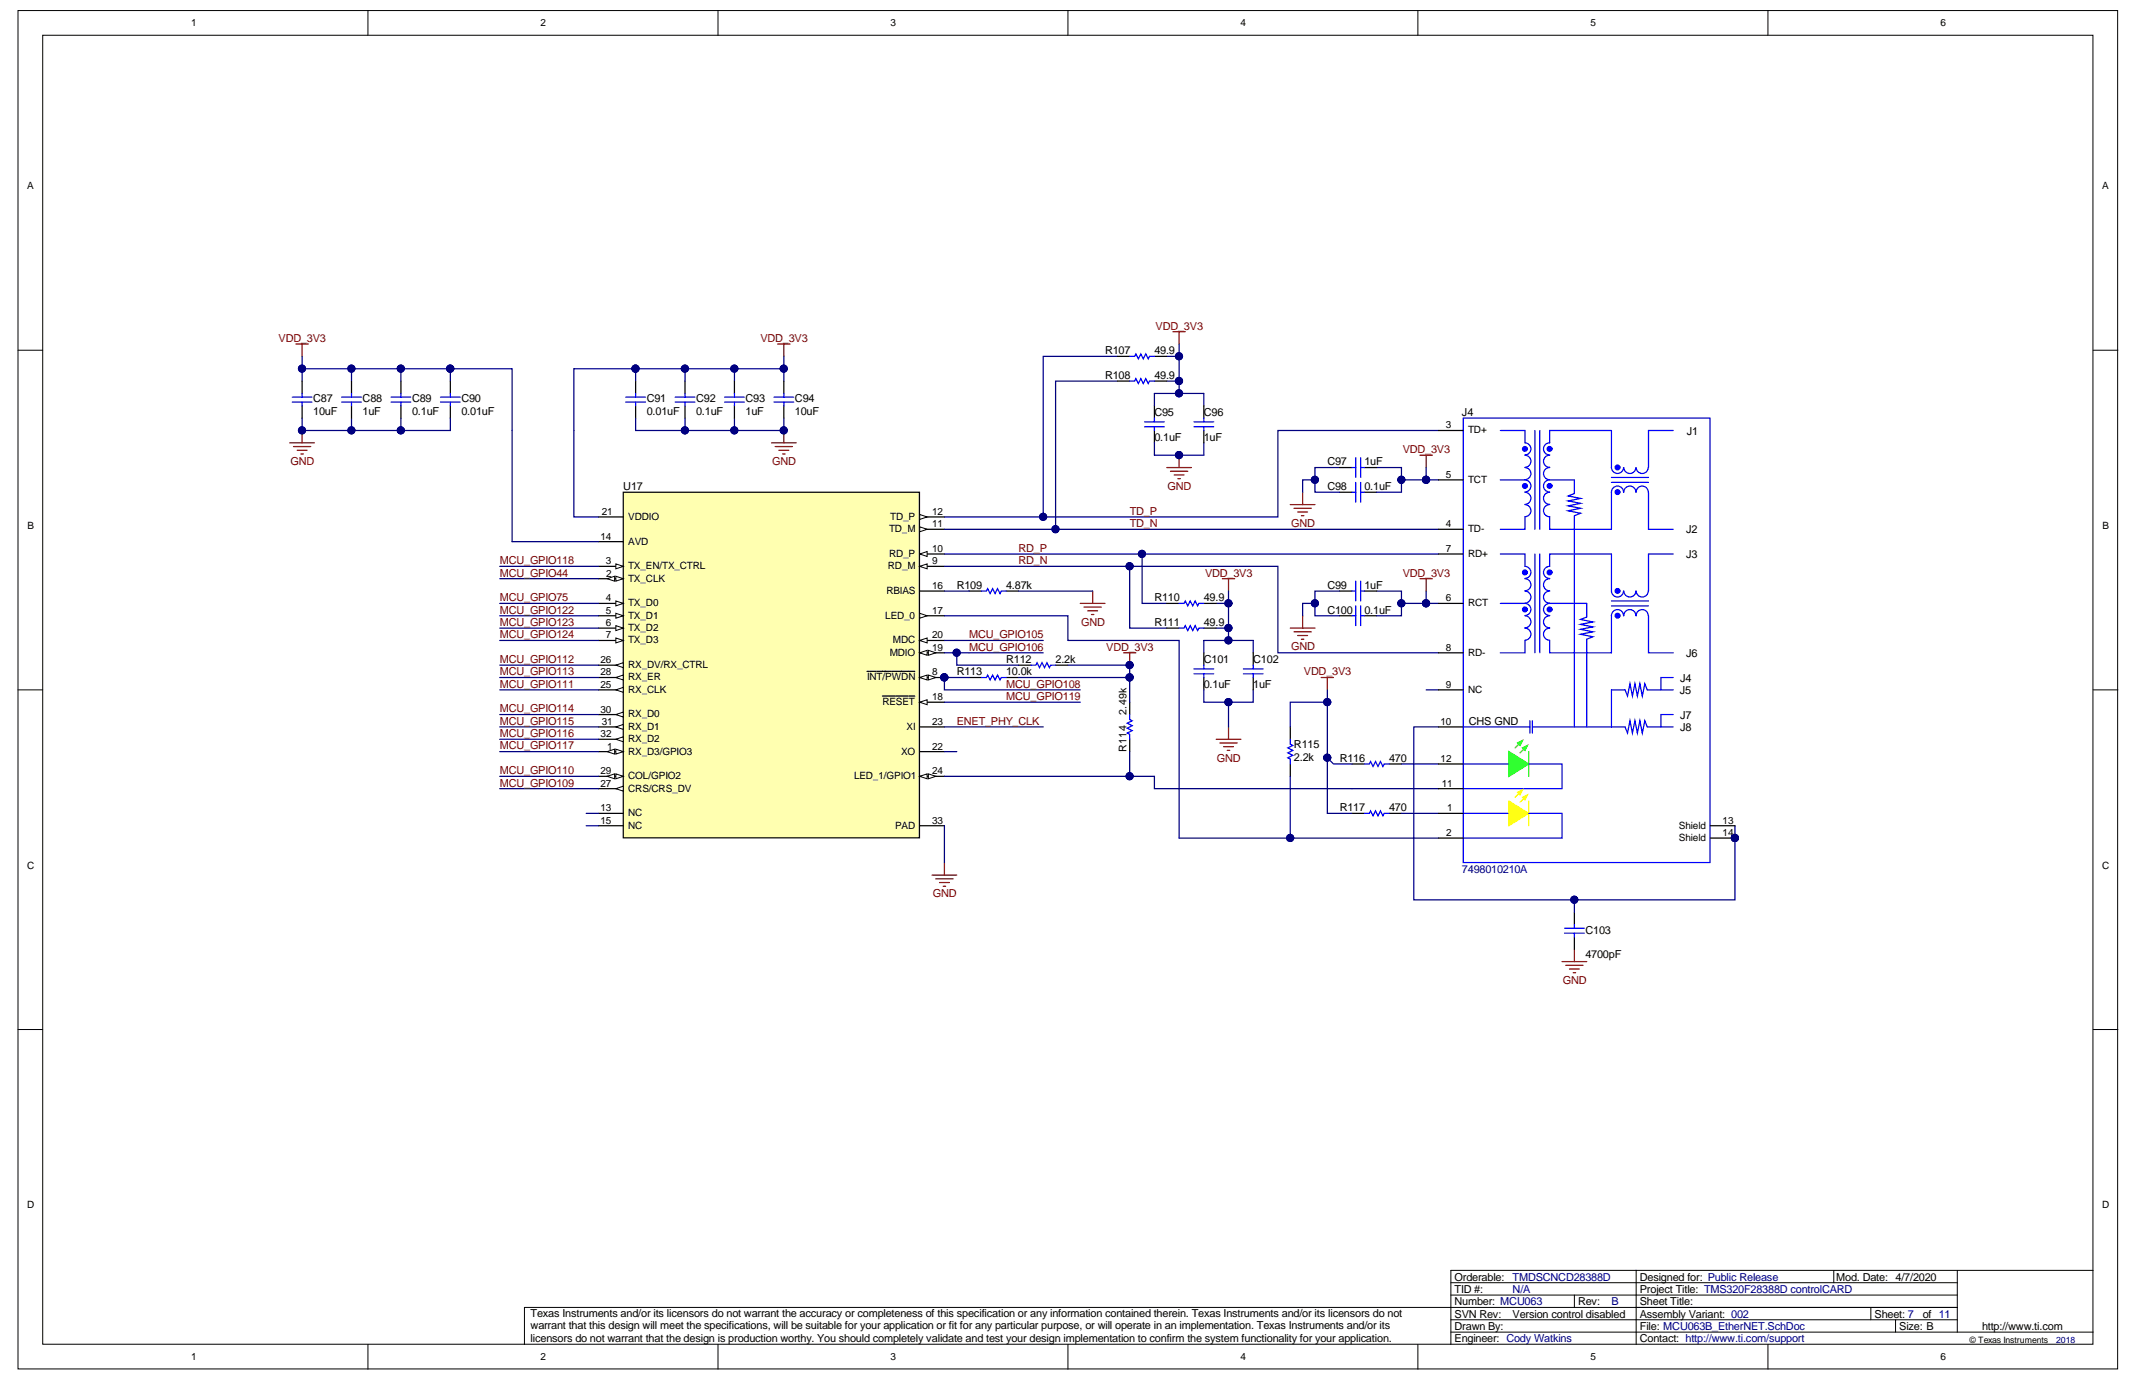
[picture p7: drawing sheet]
<svg xmlns="http://www.w3.org/2000/svg" width="432mm" height="279mm" viewBox="0 0 432 279" stroke-linecap="round" stroke-linejoin="round" font-family="sans-serif">
<defs><g id="words">
<g font-size="2.2" fill="#800000">
<text x="56.3" y="69">VDD_3V3</text>
<text x="153.6" y="69">VDD_3V3</text>
<text x="233.4" y="66.5">VDD_3V3</text>
<text x="58.7" y="93.9">GND</text>
<text x="156" y="93.9">GND</text>
<text x="283.3" y="91.5">VDD_3V3</text>
<text x="235.8" y="98.9">GND</text>
<text x="228.2" y="103.9">TD_P</text>
<text x="228.2" y="106.4">TD_N</text>
<text x="260.7" y="106.4">GND</text>
<text x="100.9" y="113.9">MCU_GPIO118</text>
<text x="205.7" y="111.4">RD_P</text>
<text x="205.7" y="113.9">RD_N</text>
<text x="100.9" y="116.4">MCU_GPIO44</text>
<text x="243.4" y="116.4">VDD_3V3</text>
<text x="283.3" y="116.4">VDD_3V3</text>
<text x="100.9" y="123.9">MCU_GPIO122</text>
<text x="100.9" y="121.4">MCU_GPIO75</text>
<text x="100.9" y="128.9">MCU_GPIO124</text>
<text x="100.9" y="126.4">MCU_GPIO123</text>
<text x="195.7" y="128.9">MCU_GPIO105</text>
<text x="195.7" y="131.4">MCU_GPIO106</text>
<text x="218.3" y="126.3">GND</text>
<text x="223.4" y="131.4">VDD_3V3</text>
<text x="260.7" y="131.3">GND</text>
<text x="100.9" y="136.4">MCU_GPIO113</text>
<text x="100.9" y="133.9">MCU_GPIO112</text>
<text x="263.3" y="136.4">VDD_3V3</text>
<text x="100.9" y="143.8">MCU_GPIO114</text>
<text x="100.9" y="138.9">MCU_GPIO111</text>
<text x="203.2" y="141.4">MCU_GPIO119</text>
<text x="203.2" y="138.9">MCU_GPIO108</text>
<text x="100.9" y="148.8">MCU_GPIO116</text>
<text x="100.9" y="146.3">MCU_GPIO115</text>
<text x="193.2" y="146.3">ENET_PHY_CLK</text>
<text x="100.9" y="151.3">MCU_GPIO117</text>
<text x="245.8" y="153.8">GND</text>
<text x="100.9" y="156.3">MCU_GPIO110</text>
<text x="100.9" y="158.8">MCU_GPIO109</text>
<text x="188.4" y="181.2">GND</text>
<text x="315.6" y="198.7">GND</text>
</g>
<g font-size="2.2">
<text x="223.2" y="71.5">R107</text>
<text x="233.1" y="71.5">49.9</text>
<text x="223.2" y="76.5">R108</text>
<text x="233.1" y="76.5">49.9</text>
<text x="63.3" y="83.7">10uF</text>
<text x="63.3" y="81.3">C87</text>
<text x="73.2" y="83.7">1uF</text>
<text x="73.2" y="81.3">C88</text>
<text x="83.2" y="83.7">0.1uF</text>
<text x="83.2" y="81.3">C89</text>
<text x="93.2" y="83.7">0.01uF</text>
<text x="93.2" y="81.3">C90</text>
<text x="130.6" y="83.7">0.01uF</text>
<text x="130.6" y="81.3">C91</text>
<text x="140.6" y="83.7">0.1uF</text>
<text x="140.6" y="81.3">C92</text>
<text x="150.6" y="83.7">1uF</text>
<text x="150.6" y="81.3">C93</text>
<text x="160.6" y="83.7">10uF</text>
<text x="160.6" y="81.3">C94</text>
<text x="233.1" y="84">C95</text>
<text x="243.1" y="84">C96</text>
<text x="295.3" y="84">J4</text>
<text x="233.1" y="89">0.1uF</text>
<text x="243.1" y="89">1uF</text>
<text x="340.7" y="87.7">J1</text>
<text x="268.1" y="94">C97</text>
<text x="275.6" y="94">1uF</text>
<text x="125.9" y="99">U17</text>
<text x="268.1" y="99">C98</text>
<text x="275.6" y="99">0.1uF</text>
<text x="340.5" y="107.7">J2</text>
<text x="340.5" y="112.7">J3</text>
<text x="193.2" y="118.9">R109</text>
<text x="203.2" y="118.9">4.87k</text>
<text x="268.1" y="118.9">C99</text>
<text x="275.6" y="118.9">1uF</text>
<text x="233.1" y="121.4">R110</text>
<text x="243.1" y="121.4">49.9</text>
<text x="268.1" y="123.9">C100</text>
<text x="275.6" y="123.9">0.1uF</text>
<text x="233.1" y="126.4">R111</text>
<text x="243.1" y="126.4">49.9</text>
<text x="193.2" y="136.4">R113</text>
<text x="203.2" y="136.4">10.0k</text>
<text x="203.2" y="133.9">R112</text>
<text x="213.2" y="133.9">2.2k</text>
<text x="243.1" y="133.9">C101</text>
<text x="253.1" y="133.9">C102</text>
<text x="339.3" y="137.6">J4</text>
<text x="340.5" y="132.6">J6</text>
<text x="243.1" y="138.9">0.1uF</text>
<text x="253.1" y="138.9">1uF</text>
<text x="339.3" y="140.1">J5</text>
<text x="296.7" y="146.3">CHS GND</text>
<text x="339.3" y="145.1">J7</text>
<text x="339.3" y="147.6">J8</text>
<text x="261.3" y="153.6">2.2k</text>
<text x="261.3" y="151.1">R115</text>
<text x="270.6" y="153.8">R116</text>
<text x="280.5" y="153.8">470</text>
<text x="270.6" y="163.8">R117</text>
<text x="280.5" y="163.8">470</text>
<text x="320.2" y="188.5">C103</text>
<text x="320.2" y="193.5">4700pF</text>
<text x="293.8" y="263.6">Number: MCU063</text>
<text x="293.8" y="261.1">TID #:</text>
<text x="293.8" y="258.6">Orderable:</text>
<text x="318.7" y="263.6">Rev:</text>
<text x="331.2" y="263.6">Sheet Title:</text>
<text x="331.2" y="261.1">Project Title: TMS320F28388D controlCARD</text>
<text x="331.2" y="258.6">Designed for: Public Release</text>
<text x="370.9" y="258.6">Mod. Date: 4/7/2020</text>
<text x="107.2" y="266">Texas Instruments and/or its licensors do not warrant the accuracy or completeness of this specification or any information contained therein. Texas Instruments and/or its licensors do not</text>
<text x="107.2" y="268.4">warrant that this design will meet the specifications, will be suitable for your application or fit for any particular purpose, or will operate in an implementation. Texas Instruments and/or its</text>
<text x="293.8" y="268.5">Drawn By:</text>
<text x="293.8" y="266">SVN Rev:</text>
<text x="305.5" y="266">Version control disabled</text>
<text x="331.2" y="268.5">File: MCU063B_EtherNET.SchDoc</text>
<text x="331.2" y="266">Assembly Variant: 002</text>
<text x="378.6" y="266">Sheet: 7</text>
<text x="383.6" y="268.5">Size: B</text>
<text x="388.3" y="266">of 11</text>
<text x="400.3" y="268.5">http://www.ti.com</text>
<text x="107.2" y="270.9">licensors do not warrant that the design is production worthy. You should completely validate and test your design implementation to confirm the system functionality for your application.</text>
<text x="293.8" y="271">Engineer: Cody Watkins</text>
<text x="331.2" y="271">Contact: http://www.ti.com/support</text>
</g>
<g font-size="2.2" fill="#000080">
<text x="295.3" y="176.3">7498010210A</text>
<text x="305.5" y="261.1">N/A</text>
<text x="305.5" y="258.6">TMDSCNCD28388D</text>
<text x="325.5" y="263.6">B</text>
</g>
<g font-size="2.1">
<text x="227.5" y="144.3" transform="rotate(-90 227.5 144.3)">2.49k</text>
<text x="227.5" y="151.8" transform="rotate(-90 227.5 151.8)">R114</text>
</g>
<g font-size="2">
<text x="38.6" y="5.3">1</text>
<text x="109.2" y="5.3">2</text>
<text x="179.8" y="5.3">3</text>
<text x="250.5" y="5.3">4</text>
<text x="321.2" y="5.3">5</text>
<text x="391.9" y="5.3">6</text>
<text x="5.5" y="38.3">A</text>
<text x="424.6" y="38.3">A</text>
<text x="292" y="86.5">3</text>
<text x="296.5" y="87.5">TD+</text>
<text x="292" y="96.5">5</text>
<text x="296.5" y="97.5">TCT</text>
<text x="5.5" y="106.8">B</text>
<text x="121.6" y="104">21</text>
<text x="126.9" y="105">VDDIO</text>
<text x="179.6" y="107.5">TD_M</text>
<text x="179.8" y="105">TD_P</text>
<text x="188.2" y="106.5">11</text>
<text x="188.2" y="104">12</text>
<text x="292" y="106.5">4</text>
<text x="296.5" y="107.5">TD-</text>
<text x="424.6" y="106.8">B</text>
<text x="121.3" y="109">14</text>
<text x="122.4" y="113.9">3</text>
<text x="126.9" y="109.9">AVD</text>
<text x="179.6" y="112.4">RD_P</text>
<text x="188.2" y="113.9">9</text>
<text x="188.2" y="111.4">10</text>
<text x="292" y="111.4">7</text>
<text x="296.5" y="112.4">RD+</text>
<text x="122.4" y="116.4">2</text>
<text x="126.9" y="117.4">TX_CLK</text>
<text x="126.9" y="114.9">TX_EN/TX_CTRL</text>
<text x="179" y="119.9">RBIAS</text>
<text x="179.3" y="114.9">RD_M</text>
<text x="188.2" y="118.9">16</text>
<text x="122.4" y="121.4">4</text>
<text x="122.4" y="123.9">5</text>
<text x="126.9" y="122.4">TX_D0</text>
<text x="126.9" y="124.9">TX_D1</text>
<text x="178.8" y="124.9">LED_0</text>
<text x="188.2" y="123.9">17</text>
<text x="292" y="121.4">6</text>
<text x="296.5" y="122.4">RCT</text>
<text x="122.4" y="126.4">6</text>
<text x="122.4" y="128.9">7</text>
<text x="126.9" y="127.4">TX_D2</text>
<text x="126.9" y="129.9">TX_D3</text>
<text x="180.3" y="129.9">MDC</text>
<text x="188.2" y="131.4">19</text>
<text x="188.2" y="128.9">20</text>
<text x="292" y="131.4">8</text>
<text x="121.3" y="133.9">26</text>
<text x="121.3" y="136.4">28</text>
<text x="126.9" y="134.9">RX_DV/RX_CTRL</text>
<text x="126.9" y="137.4">RX_ER</text>
<text x="175.1" y="137.4">INT/PWDN</text>
<text x="179.7" y="132.4">MDIO</text>
<text x="188.2" y="136.4">8</text>
<text x="296.5" y="132.4">RD-</text>
<text x="121.3" y="138.9">25</text>
<text x="121.3" y="143.9">30</text>
<text x="126.9" y="139.9">RX_CLK</text>
<text x="178.2" y="142.4">RESET</text>
<text x="188.2" y="141.4">18</text>
<text x="292" y="138.9">9</text>
<text x="296.5" y="139.9">NC</text>
<text x="121.3" y="148.9">32</text>
<text x="121.6" y="146.4">31</text>
<text x="126.9" y="144.9">RX_D0</text>
<text x="126.9" y="147.4">RX_D1</text>
<text x="126.9" y="149.9">RX_D2</text>
<text x="183.1" y="147.4">XI</text>
<text x="188.2" y="146.4">23</text>
<text x="290.9" y="146.4">10</text>
<text x="122.7" y="151.3">1</text>
<text x="126.9" y="152.3">RX_D3/GPIO3</text>
<text x="182" y="152.3">XO</text>
<text x="188.2" y="151.3">22</text>
<text x="291" y="153.8">12</text>
<text x="121.3" y="158.8">27</text>
<text x="121.3" y="156.3">29</text>
<text x="126.9" y="159.8">CRS/CRS_DV</text>
<text x="126.9" y="157.3">COL/GPIO2</text>
<text x="172.5" y="157.3">LED_1/GPIO1</text>
<text x="188.2" y="156.3">24</text>
<text x="291.2" y="158.8">11</text>
<text x="121.3" y="163.8">13</text>
<text x="121.3" y="166.3">15</text>
<text x="126.9" y="164.8">NC</text>
<text x="126.9" y="167.3">NC</text>
<text x="180.8" y="167.3">PAD</text>
<text x="188.2" y="166.3">33</text>
<text x="292.3" y="163.8">1</text>
<text x="339.1" y="167.3">Shield</text>
<text x="347.9" y="166.3">13</text>
<text x="292.1" y="168.8">2</text>
<text x="339.1" y="169.8">Shield</text>
<text x="347.9" y="168.8">14</text>
<text x="5.5" y="175.4">C</text>
<text x="424.6" y="175.4">C</text>
<text x="5.5" y="244">D</text>
<text x="424.6" y="244">D</text>
<text x="38.6" y="274.7">1</text>
<text x="109.2" y="274.7">2</text>
<text x="179.8" y="274.7">3</text>
<text x="250.5" y="274.7">4</text>
<text x="321.2" y="274.7">5</text>
<text x="391.9" y="274.7">6</text>
</g>
<text font-size="1.8" x="397.8" y="271.1">© Texas Instruments</text>
<text font-size="1.8" fill="#000080" x="415.3" y="271.1">2018</text>
</g></defs>
<g fill="#fff" stroke="#000" stroke-width=".2">
<path d="M3.6 2.1h424.1v274.3h-424.1z"/>
<path d="M8.6 7.1h414.1v264.3h-414.1z"/>
</g>
<g fill="none" stroke="#000" stroke-width=".2">
<path d="M74.3 2.1v5M145 2.1v5M215.7 2.1v5M286.4 2.1v5M357.1 2.1v5M3.6 70.7h5M422.7 70.7h5M3.6 139.3h5M422.7 139.3h5M3.6 207.9h5M422.7 207.9h5M293 259h102.3"/>
<path d="M330.4 256.5h-37.4v15M370.4 256.5v2.5M395.3 256.5v12.5M422.7 256.5h-92.3v15M74.3 271.5v5M145 271.5v5M215.7 271.5v5M286.4 271.5v5M293 269h129.7M293 266.5h102.3M293 261.5h102.3M318 261.5v2.5"/>
<path d="M357.1 271.5v5M377.8 264v2.5M382.8 266.5v2.5M395.3 264h-289.4v7.5"/>
</g>
<path d="M125.9 99.4h59.8v69.8h-59.8z" fill="#ffffb0" stroke="#000" stroke-width=".25"/>
<path d="M120.9 151.8h5" fill="none" stroke="#000" stroke-width=".25"/>
<path d="M124.4 151.3l1.5 .5-1.5 .5z" fill="#fff"/>
<path d="M124.4 151.3l1.5 .5-1.5 .5z" fill="none" stroke="#000" stroke-width=".2"/>
<path d="M122.6 151.8l1.5-.5v1z" fill="#fff"/>
<path d="M122.6 151.8l1.5-.5v1z" fill="none" stroke="#000" stroke-width=".2"/>
<path d="M120.9 116.9h5" fill="none" stroke="#000" stroke-width=".25"/>
<path d="M124.4 116.4l1.5 .5-1.5 .4z" fill="#fff"/>
<path d="M124.4 116.4l1.5 .5-1.5 .4z" fill="none" stroke="#000" stroke-width=".2"/>
<path d="M122.6 116.9l1.5-.5v.9z" fill="#fff"/>
<path d="M122.6 116.9l1.5-.5v.9z" fill="none" stroke="#000" stroke-width=".2"/>
<path d="M120.9 114.4h5" fill="none" stroke="#000" stroke-width=".25"/>
<path d="M124.4 113.9l1.5 .5-1.5 .5z" fill="#fff"/>
<path d="M124.4 113.9l1.5 .5-1.5 .5z" fill="none" stroke="#000" stroke-width=".2"/>
<path d="M120.9 121.8h5" fill="none" stroke="#000" stroke-width=".25"/>
<path d="M124.4 121.3l1.5 .5-1.5 .5z" fill="#fff"/>
<path d="M124.4 121.3l1.5 .5-1.5 .5z" fill="none" stroke="#000" stroke-width=".2"/>
<path d="M120.9 124.3h5" fill="none" stroke="#000" stroke-width=".25"/>
<path d="M124.4 123.8l1.5 .5-1.5 .5z" fill="#fff"/>
<path d="M124.4 123.8l1.5 .5-1.5 .5z" fill="none" stroke="#000" stroke-width=".2"/>
<path d="M120.9 126.8h5" fill="none" stroke="#000" stroke-width=".25"/>
<path d="M124.4 126.3l1.5 .5-1.5 .5z" fill="#fff"/>
<path d="M124.4 126.3l1.5 .5-1.5 .5z" fill="none" stroke="#000" stroke-width=".2"/>
<path d="M120.9 129.3h5" fill="none" stroke="#000" stroke-width=".25"/>
<path d="M124.4 128.8l1.5 .5-1.5 .5z" fill="#fff"/>
<path d="M124.4 128.8l1.5 .5-1.5 .5z" fill="none" stroke="#000" stroke-width=".2"/>
<path d="M185.8 136.8h4.9" fill="none" stroke="#000" stroke-width=".25"/>
<path d="M185.8 136.8l1.4-.5v1z" fill="#fff"/>
<path d="M185.8 136.8l1.4-.5v1z" fill="none" stroke="#000" stroke-width=".2"/>
<path d="M187.5 136.3l1.5 .5-1.5 .5z" fill="#fff"/>
<path d="M187.5 136.3l1.5 .5-1.5 .5z" fill="none" stroke="#000" stroke-width=".2"/>
<path d="M185.8 114.4h4.9M175.1 135.6h.4M175.6 135.6h1.3M177.1 135.6h2.9M180.1 135.6h3.3M183.5 135.6h1.3" fill="none" stroke="#000" stroke-width=".25"/>
<circle cx="190.7" cy="136.8" r=".72" fill="#000080" stroke="#000080" stroke-width=".2"/>
<path d="M185.8 114.4l1.4-.5v1z" fill="#fff"/>
<path d="M185.8 114.4l1.4-.5v1z" fill="none" stroke="#000" stroke-width=".2"/>
<path d="M185.8 111.9h4.9" fill="none" stroke="#000" stroke-width=".25"/>
<path d="M185.8 111.9l1.4-.5v1z" fill="#fff"/>
<path d="M185.8 111.9l1.4-.5v1z" fill="none" stroke="#000" stroke-width=".2"/>
<path d="M185.8 106.9h4.9" fill="none" stroke="#000" stroke-width=".25"/>
<path d="M185.8 106.4l1.4 .5-1.4 .5z" fill="#fff"/>
<path d="M185.8 106.4l1.4 .5-1.4 .5z" fill="none" stroke="#000" stroke-width=".2"/>
<path d="M185.8 104.4h4.9" fill="none" stroke="#000" stroke-width=".25"/>
<path d="M185.8 103.9l1.4 .5-1.4 .5z" fill="#fff"/>
<path d="M185.8 103.9l1.4 .5-1.4 .5z" fill="none" stroke="#000" stroke-width=".2"/>
<path d="M120.9 109.4h5M185.8 119.3h4.9M185.8 124.3h4.9M120.9 164.2h5M120.9 166.7h5" fill="none" stroke="#000" stroke-width=".25"/>
<path d="M185.8 123.8l1.4 .5-1.4 .5z" fill="#fff"/>
<path d="M185.8 123.8l1.4 .5-1.4 .5z" fill="none" stroke="#000" stroke-width=".2"/>
<path d="M185.8 141.8h4.9" fill="none" stroke="#000" stroke-width=".25"/>
<path d="M185.8 141.8l1.4-.5v1z" fill="#fff"/>
<path d="M185.8 141.8l1.4-.5v1z" fill="none" stroke="#000" stroke-width=".2"/>
<path d="M185.8 131.8h4.9M178.2 140.5h1.4M179.6 140.5h1.2M181 140.5h1.1M182.3 140.5h1.1M183.6 140.5h1.2" fill="none" stroke="#000" stroke-width=".25"/>
<path d="M185.8 131.8l1.4-.5v1z" fill="#fff"/>
<path d="M185.8 131.8l1.4-.5v1z" fill="none" stroke="#000" stroke-width=".2"/>
<path d="M187.5 131.3l1.5 .5-1.5 .5z" fill="#fff"/>
<path d="M187.5 131.3l1.5 .5-1.5 .5z" fill="none" stroke="#000" stroke-width=".2"/>
<path d="M185.8 129.3h4.9" fill="none" stroke="#000" stroke-width=".25"/>
<path d="M185.8 129.3l1.4-.5v1z" fill="#fff"/>
<path d="M185.8 129.3l1.4-.5v1z" fill="none" stroke="#000" stroke-width=".2"/>
<path d="M120.9 104.4h5M185.8 151.8h4.9M185.8 146.8h4.9M185.8 156.8h4.9" fill="none" stroke="#000" stroke-width=".25"/>
<path d="M185.8 156.8l1.4-.5v1z" fill="#fff"/>
<path d="M185.8 156.8l1.4-.5v1z" fill="none" stroke="#000" stroke-width=".2"/>
<path d="M187.5 156.3l1.5 .5-1.5 .5z" fill="#fff"/>
<path d="M187.5 156.3l1.5 .5-1.5 .5z" fill="none" stroke="#000" stroke-width=".2"/>
<path d="M120.9 139.3h5" fill="none" stroke="#000" stroke-width=".25"/>
<path d="M124.4 139.3l1.5-.5v1z" fill="#fff"/>
<path d="M124.4 139.3l1.5-.5v1z" fill="none" stroke="#000" stroke-width=".2"/>
<path d="M120.9 134.3h5" fill="none" stroke="#000" stroke-width=".25"/>
<path d="M124.4 134.3l1.5-.5v1z" fill="#fff"/>
<path d="M124.4 134.3l1.5-.5v1z" fill="none" stroke="#000" stroke-width=".2"/>
<path d="M120.9 159.2h5" fill="none" stroke="#000" stroke-width=".25"/>
<path d="M124.4 159.2l1.5-.5v1z" fill="#fff"/>
<path d="M124.4 159.2l1.5-.5v1z" fill="none" stroke="#000" stroke-width=".2"/>
<path d="M120.9 136.8h5" fill="none" stroke="#000" stroke-width=".25"/>
<path d="M124.4 136.8l1.5-.5v1z" fill="#fff"/>
<path d="M124.4 136.8l1.5-.5v1z" fill="none" stroke="#000" stroke-width=".2"/>
<path d="M120.9 156.8h5" fill="none" stroke="#000" stroke-width=".25"/>
<path d="M124.4 156.3l1.5 .5-1.5 .5z" fill="#fff"/>
<path d="M124.4 156.3l1.5 .5-1.5 .5z" fill="none" stroke="#000" stroke-width=".2"/>
<path d="M122.6 156.8l1.5-.5v1z" fill="#fff"/>
<path d="M122.6 156.8l1.5-.5v1z" fill="none" stroke="#000" stroke-width=".2"/>
<path d="M120.9 144.3h5" fill="none" stroke="#000" stroke-width=".25"/>
<path d="M124.4 144.3l1.5-.5v1z" fill="#fff"/>
<path d="M124.4 144.3l1.5-.5v1z" fill="none" stroke="#000" stroke-width=".2"/>
<path d="M120.9 146.8h5" fill="none" stroke="#000" stroke-width=".25"/>
<path d="M124.4 146.8l1.5-.5v1z" fill="#fff"/>
<path d="M124.4 146.8l1.5-.5v1z" fill="none" stroke="#000" stroke-width=".2"/>
<path d="M120.9 149.3h5" fill="none" stroke="#000" stroke-width=".25"/>
<path d="M124.4 149.3l1.5-.5v1z" fill="#fff"/>
<path d="M124.4 149.3l1.5-.5v1z" fill="none" stroke="#000" stroke-width=".2"/>
<g fill="none" stroke="#000" stroke-width=".25">
<path d="M61 76.9v2.5M71 76.9v2.5M81 76.9v2.5M91 76.9v2.5M128.4 76.9v2.5M138.4 76.9v2.5M148.3 76.9v2.5M158.3 76.9v2.5M225.7 72h2.5M225.7 76.9h2.5M233.1 72h2.5M233.1 76.9h2.5"/>
<path d="M61 81.9v2.5M71 81.9v2.5M81 81.9v2.5M91 81.9v2.5M128.4 81.9v2.5M138.4 81.9v2.5M148.3 81.9v2.5M158.3 81.9v2.5M233.1 81.9v2.5M233.1 86.9v2.5M243.1 81.9v2.5M243.1 86.9v2.5"/>
<path d="M270.6 99.4h2.5M270.6 94.4h2.5M275.6 99.4h2.5M275.6 94.4h2.5M195.7 119.3h2.5M203.2 119.3h2.5M270.6 119.3h2.5M275.6 119.3h2.5M195.7 136.8h2.5M203.2 136.8h2.5M205.7 134.3h2.5M213.2 134.3h2.5"/>
<path d="M235.6 121.8h2.5M235.6 126.8h2.5M243.1 131.8v2.5M243.1 136.8v2.5M243.1 121.8h2.5M243.1 126.8h2.5M253.1 131.8v2.5M253.1 136.8v2.5M270.6 124.3h2.5M275.6 124.3h2.5M228.2 141.8v2.5M228.2 149.3v2.5"/>
<path d="M260.6 146.8v2.5M260.6 154.3v2.5M273.1 154.3h2.5M280.5 154.3h2.5M185.8 166.7h4.9M273.1 164.2h2.5M280.5 164.2h2.5M318 184.2v2.5M318 189.2v2.5"/>
</g>
<g fill="#000080" stroke="#000080" stroke-width=".2">
<circle cx="190.7" cy="136.8" r=".72"/>
<circle cx="210.7" cy="104.4" r=".72"/>
<circle cx="213.2" cy="106.8" r=".72"/>
<circle cx="230.6" cy="111.8" r=".72"/>
<circle cx="228.1" cy="114.3" r=".72"/>
<circle cx="238.1" cy="79.4" r=".72"/>
<circle cx="238.1" cy="91.9" r=".72"/>
<circle cx="248.1" cy="121.8" r=".72"/>
<circle cx="248.1" cy="126.8" r=".72"/>
<circle cx="248.1" cy="129.3" r=".72"/>
<circle cx="238.1" cy="71.9" r=".72"/>
<circle cx="238.1" cy="76.9" r=".72"/>
<circle cx="350.4" cy="169.2" r=".72"/>
<circle cx="317.9" cy="181.7" r=".72"/>
<circle cx="268.1" cy="141.8" r=".72"/>
<circle cx="268.1" cy="153" r=".72"/>
<circle cx="193.2" cy="131.8" r=".72"/>
<circle cx="260.6" cy="169.2" r=".72"/>
<circle cx="61" cy="74.4" r=".72"/>
<circle cx="71" cy="74.4" r=".72"/>
<circle cx="80.9" cy="74.4" r=".72"/>
<circle cx="90.9" cy="74.4" r=".72"/>
<circle cx="80.9" cy="86.9" r=".72"/>
<circle cx="71" cy="86.9" r=".72"/>
<circle cx="61" cy="86.9" r=".72"/>
<circle cx="158.3" cy="74.4" r=".72"/>
<circle cx="148.3" cy="74.4" r=".72"/>
<circle cx="138.3" cy="74.4" r=".72"/>
<circle cx="128.3" cy="74.4" r=".72"/>
<circle cx="138.3" cy="86.9" r=".72"/>
<circle cx="148.3" cy="86.9" r=".72"/>
<circle cx="158.3" cy="86.9" r=".72"/>
<circle cx="228.1" cy="156.7" r=".72"/>
<circle cx="228.1" cy="136.8" r=".72"/>
<circle cx="228.1" cy="134.3" r=".72"/>
<circle cx="248.1" cy="141.8" r=".72"/>
<circle cx="265.6" cy="96.9" r=".72"/>
<circle cx="283" cy="96.9" r=".72"/>
<circle cx="288" cy="96.9" r=".72"/>
<circle cx="265.6" cy="121.8" r=".72"/>
<circle cx="283" cy="121.8" r=".72"/>
<circle cx="288" cy="121.8" r=".72"/>
</g>
<g fill="none" stroke="#000080" stroke-width=".25">
<path d="M61 72v2.5M71 74.5v2.4M81 74.5v2.4M91 74.5h-30v2.4M91 74.5h12.4v34.9h17.5M91 74.5v2.4M128.4 74.5h-12.5v29.9h5M128.4 74.5h29.9v2.4M128.4 74.5v2.4M138.4 74.5v2.4M148.3 74.5v2.4M158.3 72v2.5"/>
<path d="M225.7 76.9h-12.5v30M225.7 72h-15v32.4M235.6 72h2.5v7.4M235.6 76.9h2.5M238.1 69.5v2.5M61 84.4v2.5h30v-2.5M71 84.4v2.5M81 84.4v2.5M128.4 84.4v2.5h29.9v-2.5M138.4 84.4v2.5M148.3 84.4v2.5M233.1 81.9v-2.5h10v2.5"/>
<path d="M233.1 89.4v2.5h10v-2.5M265.6 96.9h-2.5v2.5M270.6 94.4h-5v5h5M278.1 94.4h4.9v5h-4.9M283 96.9h7.5M288 94.4v2.5M290.5 86.9h-32.4v17.5h-67.4M100.9 114.4h20M100.9 116.9h20M190.7 106.9h99.8M190.7 111.9h99.8M190.7 114.4h67.4v17.4h32.4"/>
<path d="M190.7 119.3h5M205.7 119.3h15M228.2 114.4v12.4h7.4M230.7 111.9v9.9h4.9M248.1 119.3v2.5h-2.5M270.6 119.3h-5v5h5M278.1 119.3h4.9v5h-4.9M288 119.3v2.5M100.9 129.3h20M100.9 121.8h20M100.9 124.3h20M100.9 126.8h20"/>
<path d="M100.9 134.3h20M100.9 136.8h20M100.9 139.3h20M190.7 131.8h20M190.7 124.3h25v5h22.4v39.9h52.4M190.7 129.3h20M193.2 131.8v2.5h12.5M195.7 136.8h-5v2.5h27.5M205.7 136.8h22.5M215.7 134.3h12.5v2.5M228.2 136.8v5M243.1 131.8v-2.5h10v2.5"/>
<path d="M243.1 139.3v2.5h10v-2.5M248.1 121.8v5h-2.5M248.1 126.8v2.5M265.6 121.8h-2.5v2.5M268.1 139.3v24.9h5M283 121.8h7.5M288 139.3h2.5M100.9 146.8h20M100.9 159.2h20M100.9 144.3h20M100.9 149.3h20M100.9 151.8h20"/>
<path d="M100.9 156.8h20M190.7 156.8h42.4v2.4h57.4M190.7 141.8h27.5M190.7 146.8h20M190.7 151.8h2.5M228.2 151.8v5M248.1 141.8v5M260.6 156.8v12.4M268.1 153l1.2 1.3h3.8M268.1 141.8h-7.5v5M283 154.3h7.5M290.5 146.8h-5v34.9h32.5"/>
<path d="M118.4 164.2h2.5M118.4 166.7h2.5M190.7 166.7v7.5M283 164.2h7.5M350.4 166.7v15h-32.4v2.5"/>
</g>
<g fill="none" stroke="#00f" stroke-width=".25">
<path d="M61 79.4v.8M71 79.4v.8M81 79.4v.8M91 79.4v.8M128.4 79.4v.8M138.4 79.4v.8M148.3 79.4v.8M158.3 79.4v.8M228.2 72h1l.2-.5 .5 1 .5-1 .5 1 .5-1 .5 1 .3-.5h.9M228.2 76.9h1l.2-.5 .5 1 .5-1 .5 1 .5-1 .5 1 .3-.5h.9M59 80.2h4M59 81.2h4"/>
<path d="M61 81.2v.7M69 80.2h4M69 81.2h4M71 81.2v.7M79 80.2h4M79 81.2h4M81 81.2v.7M89 80.2h3.9M89 81.2h3.9M91 81.2v.7M126.4 80.2h4M126.4 81.2h4"/>
<path d="M128.4 81.2v.7M136.4 80.2h3.9M136.4 81.2h3.9M138.4 81.2v.7M146.3 80.2h4M146.3 81.2h4M148.3 81.2v.7M156.3 80.2h4M156.3 81.2h4M158.3 81.2v.7M231.2 85.2h3.9M231.2 86.2h3.9"/>
<path d="M233.1 84.4v.8M233.1 86.2v.7M241.1 85.2h4M241.1 86.2h4M243.1 84.4v.8M243.1 86.2v.7M273.1 99.4h.7M273.1 94.4h.7M273.8 92.4v4M273.8 97.4v4M274.8 99.4h.8M274.8 92.4v4"/>
<path d="M274.8 97.4v4M274.8 94.4h.8M198.2 119.3h1l.3-.5 .5 1 .5-1 .5 1 .5-1 .5 1 .2-.5h1M273.1 119.3h.7M273.8 117.3v4M274.8 117.3v4M274.8 119.3h.8M198.2 136.8h1l.3-.5 .5 1 .5-1 .5 1 .5-1 .5 1 .2-.5h1M208.2 134.3h1l.3-.5 .4 1 .5-1 .5 1 .5-1 .5 1 .3-.5h1M238.1 121.8h1l.3-.5 .5 1 .5-1 .5 1 .5-1 .5 1 .2-.5h1M238.1 126.8h1l.3-.5 .5 1 .5-1 .5 1 .5-1 .5 1 .2-.5h1M241.1 135.1h4"/>
<path d="M241.1 136.1h4M243.1 134.3v.8M243.1 136.1v.7M251.1 135.1h4M251.1 136.1h4M253.1 134.3v.8M253.1 136.1v.7M273.1 124.3h.7M273.8 122.3v4M274.8 122.3v4M274.8 124.3h.8M228.2 144.3v1l.5 .2-1 .5 1 .5-1 .5 1 .5-1 .5 .5 .3v1"/>
<path d="M260.6 149.3v1l.5 .2-1 .5 1 .5-1 .5 1 .5-1 .5 .5 .3v1M275.6 154.3h1l.2-.5 .5 1 .5-1 .5 1 .5-1 .5 1 .3-.5h.9M275.6 164.2h1l.2-.5 .5 1 .5-1 .5 1 .5-1 .5 1 .3-.5h.9M316 188.4h4M316 187.4h4M318 186.7v.7M318 188.4v.8"/>
</g>
<g fill="none" stroke="#800000" stroke-width=".25">
<path d="M59.8 69.5h2.5M61 69.5v2.5M157.1 69.5h2.5M158.3 69.5v2.5M236.9 67h2.5M238.1 67v2.5M58.5 89.4h5M59.3 90.2h3.5M60 90.9h2M60.8 91.7h.5M61 86.9v2.5M155.8 89.4h5"/>
<path d="M156.6 90.2h3.5M157.3 90.9h2M158.1 91.7h.5M158.3 86.9v2.5M235.6 94.4h5M236.4 95.2h3.5M237.1 95.9h2M237.9 96.6h.5M238.1 91.9v2.5M263.1 99.4v2.5M286.8 91.9h2.5M288 91.9v2.5"/>
<path d="M220.7 119.3v2.5M246.9 116.9h2.5M248.1 116.9v2.4M260.6 101.9h5M261.3 102.6h3.5M262.1 103.4h2M262.8 104.1h.5M286.8 116.9h2.5M288 116.9v2.4M218.2 121.8h5M218.9 122.6h3.5M219.7 123.3h2"/>
<path d="M220.4 124.1h.5M226.9 131.8h2.5M228.2 131.8v2.5M260.6 126.8h5M261.3 127.6h3.5M262.1 128.3h2M262.8 129.1h.5M263.1 124.3v2.5M266.8 136.8h2.5M268.1 136.8v2.5M245.6 149.3h5M246.4 150h3.5"/>
<path d="M247.1 150.8h2M247.9 151.5h.5M248.1 146.8v2.5M188.2 176.7h5M189 177.5h3.5M189.7 178.2h2M190.5 178.9h.5M190.7 174.2v2.5M315.5 194.2h5M316.2 194.9h3.5M317 195.7h2M317.7 196.4h.5"/>
<path d="M318 191.7v2.5"/>
</g>
<path d="M295.5 84.4h49.9v89.8h-49.9z" fill="#fff" stroke="#00f" stroke-width=".25"/>
<path d="M290.5 86.9h5M290.5 96.9h5M290.5 106.9h5M290.5 111.9h5M290.5 121.8h5M290.5 131.8h5M290.5 139.3h5M290.5 146.8h5" fill="none" stroke="#000" stroke-width=".25"/>
<g fill="none" stroke="#00f" stroke-width=".25">
<path d="M303 86.9h5v2.5a1.22 1.22 0 0 1 1.2 1.2 1.22 1.22 0 0 1-1.2 1.3M303 96.9h5a1.22 1.22 0 0 1 1.2 1.2 1.22 1.22 0 0 1-1.2 1.2M308 91.9a1.22 1.22 0 0 1 1.2 1.2 1.22 1.22 0 0 1-1.2 1.3M308 94.4a1.22 1.22 0 0 1 1.2 1.2 1.22 1.22 0 0 1-1.2 1.2M308 99.4a1.22 1.22 0 0 1 1.2 1.2 1.22 1.22 0 0 1-1.2 1.2M310 86.9v20M311 86.9v20M313 91.9a1.22 1.22 0 0 1-1.3-1.3 1.22 1.22 0 0 1 1.3-1.2v-2.5h12.5v7.5a1.22 1.22 0 0 0 1.2 1.2 1.22 1.22 0 0 0 1.2-1.2M313 99.3a1.22 1.22 0 0 1-1.3-1.2 1.22 1.22 0 0 1 1.3-1.2h5v2.7l-1.3 .5 2.5 .5-2.5 .5 2.5 .5-2.5 .5 2.5 .5-2.5 .5 2.5 .5-1.2 .5v42.7M313 91.9a1.22 1.22 0 0 0-1.3 1.2 1.22 1.22 0 0 0 1.3 1.3M313 94.4a1.22 1.22 0 0 0-1.3 1.2 1.22 1.22 0 0 0 1.3 1.2M313 99.4a1.22 1.22 0 0 0-1.3 1.2 1.22 1.22 0 0 0 1.3 1.2"/>
<path d="M325.5 96.4h7.4M325.5 97.4h7.4M327.9 99.4a1.22 1.22 0 0 0-1.2-1.3 1.22 1.22 0 0 0-1.2 1.3v7.5h-12.5v-2.5M330.4 94.4a1.22 1.22 0 0 1-1.2 1.2 1.22 1.22 0 0 1-1.3-1.2M330.4 99.4a1.22 1.22 0 0 0-1.2-1.3 1.22 1.22 0 0 0-1.3 1.3M332.9 94.4a1.22 1.22 0 0 1-1.2 1.2 1.22 1.22 0 0 1-1.3-1.2M332.9 99.4a1.22 1.22 0 0 0-1.2-1.3 1.22 1.22 0 0 0-1.3 1.3M332.9 99.4v7.5h5M337.9 86.9h-5v7.5M303 111.9h5v2.5a1.22 1.22 0 0 1 1.2 1.2 1.22 1.22 0 0 1-1.2 1.2M308 101.9a1.22 1.22 0 0 1 1.2 1.2 1.22 1.22 0 0 1-1.2 1.2M308 104.4v2.5h-5"/>
<path d="M308 116.9a1.22 1.22 0 0 1 1.2 1.2 1.22 1.22 0 0 1-1.2 1.2M308 119.3a1.22 1.22 0 0 1 1.2 1.3 1.22 1.22 0 0 1-1.2 1.2M310 111.9v19.9M311 111.9v19.9M313 116.8a1.22 1.22 0 0 1-1.3-1.2 1.22 1.22 0 0 1 1.3-1.2v-2.5h12.5v7.4a1.22 1.22 0 0 0 1.2 1.2 1.22 1.22 0 0 0 1.2-1.2M313 101.9a1.22 1.22 0 0 0-1.3 1.2 1.22 1.22 0 0 0 1.3 1.2M313 116.9a1.22 1.22 0 0 0-1.3 1.2 1.22 1.22 0 0 0 1.3 1.2M313 119.3a1.22 1.22 0 0 0-1.3 1.3 1.22 1.22 0 0 0 1.3 1.2M330.4 119.3a1.22 1.22 0 0 1-1.2 1.2 1.22 1.22 0 0 1-1.3-1.2M332.9 119.3a1.22 1.22 0 0 1-1.2 1.2 1.22 1.22 0 0 1-1.3-1.2M337.9 111.9h-5v7.4M303 121.8h5a1.22 1.22 0 0 1 1.2 1.3 1.22 1.22 0 0 1-1.2 1.2"/>
<path d="M308 124.3a1.22 1.22 0 0 1 1.2 1.3 1.22 1.22 0 0 1-1.2 1.2M308 126.8a1.22 1.22 0 0 1 1.2 1.2 1.22 1.22 0 0 1-1.2 1.3M308 129.3v2.5h-5M313 124.3a1.22 1.22 0 0 1-1.3-1.2 1.22 1.22 0 0 1 1.3-1.3h7.5v2.8l-1.3 .5 2.5 .5-2.5 .5 2.5 .5-2.5 .5 2.5 .5-2.5 .5 2.5 .5-1.2 .5v17.7M313 124.3a1.22 1.22 0 0 0-1.3 1.3 1.22 1.22 0 0 0 1.3 1.2M313 126.8a1.22 1.22 0 0 0-1.3 1.2 1.22 1.22 0 0 0 1.3 1.3M325.5 121.3h7.4M325.5 122.3h7.4M327.9 124.3a1.22 1.22 0 0 0-1.2-1.2 1.22 1.22 0 0 0-1.2 1.2v7.5h-12.5v-2.5M330.4 124.3a1.22 1.22 0 0 0-1.2-1.2 1.22 1.22 0 0 0-1.3 1.2M332.9 124.3a1.22 1.22 0 0 0-1.2-1.2 1.22 1.22 0 0 0-1.3 1.2M332.9 124.3v7.5h5"/>
<path d="M335.4 139.3h-2.7l-.5-1.3-.5 2.5-.5-2.5-.5 2.5-.5-2.5-.5 2.5-.5-2.5-.5 2.5-.5-1.2h-2.7v7.5M337.9 136.8h-2.5v2.5h2.5M295.5 146.8h13.5M295.5 154.3h9.2M309 145.5v2.5M309.5 146.8h18.7l.5 1.2 .5-2.5 .5 2.5 .5-2.5 .5 2.5 .5-2.5 .5 2.5 .5-2.5 .5 1.3h2.7M309.5 145.5v2.5M337.9 144.3h-2.5v2.5h2.5"/>
</g>
<g fill="none" stroke="#00f" stroke-width=".75">
<circle cx="308" cy="98.1" r=".22"/>
<circle cx="308" cy="90.6" r=".22"/>
<circle cx="313" cy="90.6" r=".22"/>
<circle cx="313" cy="98.1" r=".22"/>
<circle cx="308" cy="115.6" r=".22"/>
<circle cx="313" cy="115.6" r=".22"/>
<circle cx="308" cy="123.1" r=".22"/>
<circle cx="313" cy="123.1" r=".22"/>
</g>
<path d="M307.5 149.5l-1.5 1.5M308.5 150.5l-1.5 1.5" fill="none" stroke="#0f0" stroke-width=".25"/>
<path d="M307.5 151l1-.5-.5 1z" fill="#0f0"/>
<path d="M307.5 151l1-.5-.5 1z" fill="none" stroke="#0f0" stroke-width=".25"/>
<path d="M306.5 150l1-.5-.5 1z" fill="#0f0"/>
<path d="M306.5 150l1-.5-.5 1z" fill="none" stroke="#0f0" stroke-width=".25"/>
<path d="M304.7 151.8l4 2.5-4 2.5z" fill="#0f0"/>
<path d="M304.7 151.8l4 2.5-4 2.5zM308.7 151.8v5" fill="none" stroke="#0f0" stroke-width=".25"/>
<path d="M308.7 154.3h6.8v4.9h-20M295.5 164.2h9.2" fill="none" stroke="#00f" stroke-width=".25"/>
<path d="M307.5 159.5l-1.5 1.5M308.5 160.5l-1.5 1.5" fill="none" stroke="#ff0" stroke-width=".25"/>
<path d="M307.5 161l1-.5-.5 1z" fill="#ff0"/>
<path d="M307.5 161l1-.5-.5 1z" fill="none" stroke="#ff0" stroke-width=".25"/>
<path d="M306.5 160l1-.5-.5 1z" fill="#ff0"/>
<path d="M306.5 160l1-.5-.5 1z" fill="none" stroke="#ff0" stroke-width=".25"/>
<path d="M304.7 161.7l4 2.5-4 2.5z" fill="#ff0"/>
<path d="M304.7 161.7l4 2.5-4 2.5zM308.7 161.7v5" fill="none" stroke="#ff0" stroke-width=".25"/>
<path d="M308.7 164.2h6.8v5h-20" fill="none" stroke="#00f" stroke-width=".25"/>
<path d="M290.5 154.3h5M290.5 159.2h5M290.5 169.2h5M290.5 164.2h5M345.4 169.2h5M345.4 166.7h5" fill="none" stroke="#000" stroke-width=".25"/>
<circle cx="350.4" cy="169.2" r=".72" fill="#000080" stroke="#000080" stroke-width=".2"/>
<g fill="none" stroke="#00f" stroke-width=".75">
<circle cx="326.7" cy="99.4" r=".22"/>
<circle cx="326.7" cy="94.4" r=".22"/>
<circle cx="326.7" cy="119.3" r=".22"/>
<circle cx="326.7" cy="124.3" r=".22"/>
</g>
<use href="#words"/>
</svg>
